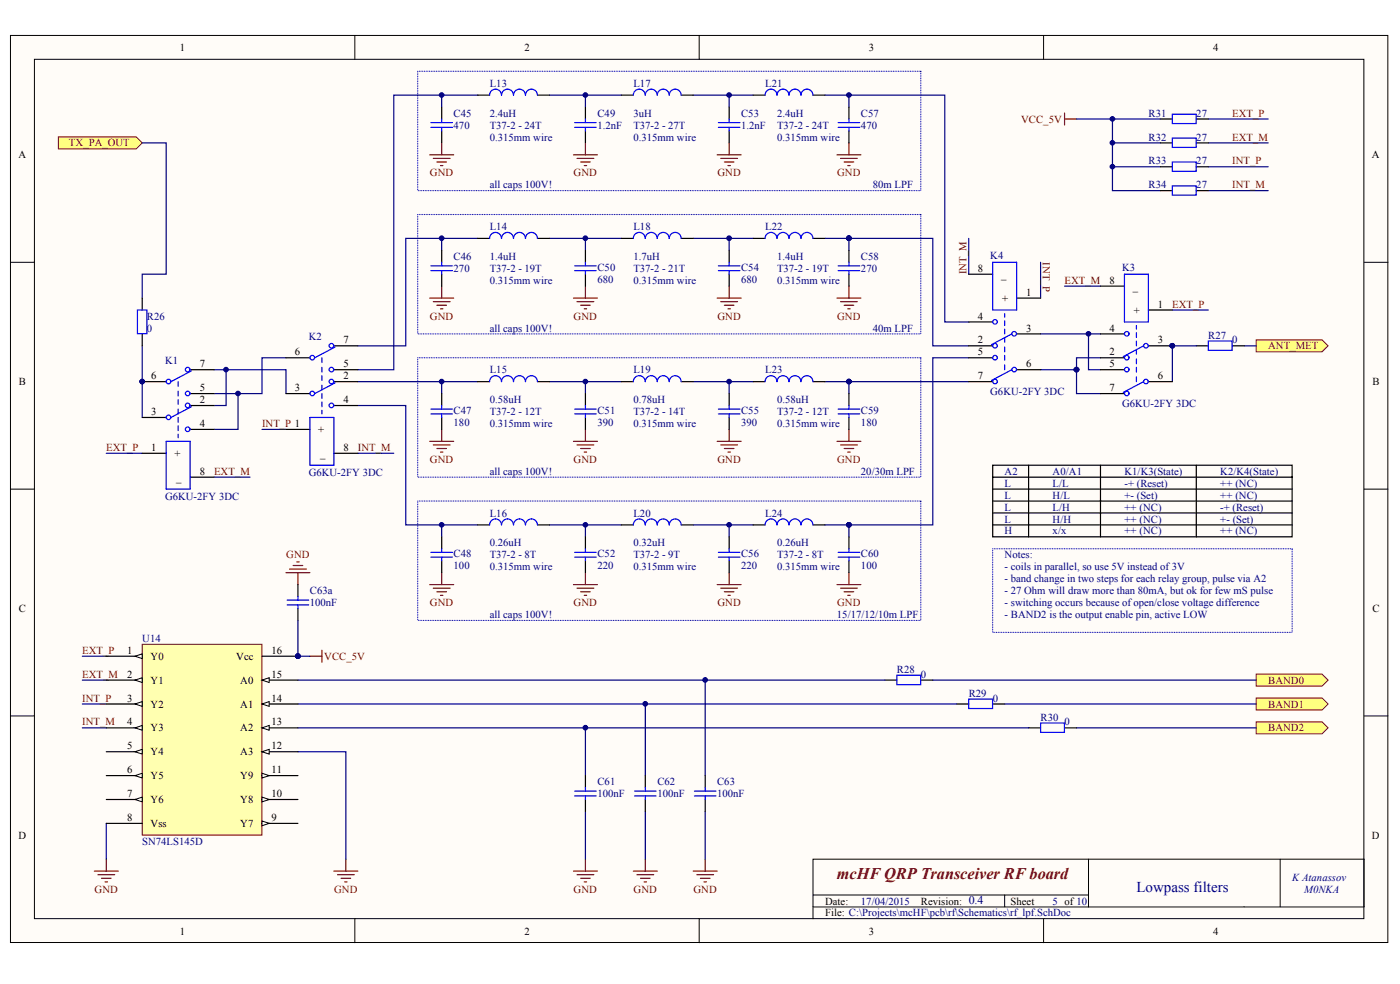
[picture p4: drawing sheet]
<svg xmlns="http://www.w3.org/2000/svg" width="288mm" height="202mm" viewBox="0 0 288 202" stroke-linecap="round" stroke-linejoin="round" font-family="sans-serif">
<defs><g id="words">
<text font-size="3.3" fill="#800000" x="172.1" y="180.7">mcHF QRP Transceiver RF board</text>
<text font-size="3.1" fill="#000080" x="233.7" y="183.2">Lowpass filters</text>
<g font-size="2.2">
<text x="37" y="10.5">1</text>
<text x="107.8" y="10.5">2</text>
<text x="178.6" y="10.5">3</text>
<text x="249.4" y="10.5">4</text>
<text x="3.8" y="32.5">A</text>
<text x="282.1" y="32.5">A</text>
<text x="201" y="55.9">8</text>
<text x="205.9" y="57.1">_</text>
<text x="228.1" y="58.3">8</text>
<text x="232.9" y="59.5">_</text>
<text x="201" y="65.7">4</text>
<text x="206.1" y="62">+</text>
<text x="211" y="60.8">1</text>
<text x="233.2" y="64.4">+</text>
<text x="238.1" y="63.2">1</text>
<text x="70.6" y="70.6">7</text>
<text x="201" y="70.6">2</text>
<text x="211" y="68.1">3</text>
<text x="228.1" y="68.1">4</text>
<text x="238.1" y="70.6">3</text>
<text x="31.1" y="77.9">6</text>
<text x="41.1" y="75.5">7</text>
<text x="60.6" y="73">6</text>
<text x="70.6" y="75.5">5</text>
<text x="70.6" y="77.9">2</text>
<text x="201" y="77.9">7</text>
<text x="201" y="73">5</text>
<text x="211" y="75.5">6</text>
<text x="228.1" y="75.5">5</text>
<text x="228.1" y="73">2</text>
<text x="238.1" y="77.9">6</text>
<text x="3.9" y="79.2">B</text>
<text x="41.1" y="80.4">5</text>
<text x="41.1" y="82.8">2</text>
<text x="60.6" y="80.4">3</text>
<text x="70.6" y="82.8">4</text>
<text x="228.1" y="80.4">7</text>
<text x="282.2" y="79.2">B</text>
<text x="31.1" y="85.3">3</text>
<text x="41.1" y="87.7">4</text>
<text x="65.5" y="88.9">+</text>
<text x="31.1" y="92.6">1</text>
<text x="35.9" y="93.9">+</text>
<text x="65.8" y="93.9">_</text>
<text x="70.6" y="92.6">8</text>
<text x="36.2" y="98.8">_</text>
<text x="41.1" y="97.6">8</text>
<text x="3.9" y="125.7">C</text>
<text x="282.2" y="125.7">C</text>
<text x="26.2" y="134.3">1</text>
<text x="31" y="135.6">Y0</text>
<text x="48.6" y="135.6">Vcc</text>
<text x="55.8" y="134.3">16</text>
<text x="26.2" y="139.2">2</text>
<text x="31" y="140.5">Y1</text>
<text x="49.4" y="140.5">A0</text>
<text x="55.8" y="139.2">15</text>
<text x="26.2" y="144.1">3</text>
<text x="26.2" y="149">4</text>
<text x="31" y="145.4">Y2</text>
<text x="49.4" y="145.4">A1</text>
<text x="55.8" y="149">13</text>
<text x="55.8" y="144.1">14</text>
<text x="26.2" y="154">5</text>
<text x="31" y="155.2">Y4</text>
<text x="31" y="150.3">Y3</text>
<text x="49.4" y="155.2">A3</text>
<text x="49.4" y="150.3">A2</text>
<text x="55.8" y="154">12</text>
<text x="26.2" y="158.9">6</text>
<text x="31" y="160.1">Y5</text>
<text x="49.4" y="160.1">Y9</text>
<text x="55.8" y="158.9">11</text>
<text x="26.2" y="163.8">7</text>
<text x="31" y="165">Y6</text>
<text x="49.4" y="165">Y8</text>
<text x="55.8" y="163.8">10</text>
<text x="3.8" y="172.4">D</text>
<text x="26.2" y="168.6">8</text>
<text x="31" y="169.9">Vss</text>
<text x="49.4" y="169.9">Y7</text>
<text x="55.8" y="168.6">9</text>
<text x="282.1" y="172.4">D</text>
<text x="169.6" y="185.8">Date:</text>
<text x="189.4" y="185.8">Revision: 0.4</text>
<text x="207.8" y="185.8">Sheet</text>
<text x="37" y="192">1</text>
<text x="107.8" y="192">2</text>
<text x="169.6" y="188.3">File: C:\Projects\mcHF\pcb\rf\Schematics\rf_lpf.SchDoc</text>
<text x="178.6" y="192">3</text>
<text x="249.4" y="192">4</text>
</g>
<g font-size="2.2" fill="#000080">
<text x="100.7" y="17.9">L13</text>
<text x="130.2" y="17.9">L17</text>
<text x="157.3" y="17.9">L21</text>
<text x="93.3" y="24">C45</text>
<text x="100.7" y="24">2.4uH</text>
<text x="122.8" y="24">C49</text>
<text x="130.2" y="24">3uH</text>
<text x="152.4" y="24">C53</text>
<text x="159.8" y="24">2.4uH</text>
<text x="177" y="24">C57</text>
<text x="236.1" y="24">R31</text>
<text x="246" y="24">27</text>
<text x="93.3" y="26.4">470</text>
<text x="100.7" y="26.4">T37-2 - 24T</text>
<text x="100.7" y="28.9">0.315mm wire</text>
<text x="122.8" y="26.4">1.2nF</text>
<text x="130.2" y="26.4">T37-2 - 27T</text>
<text x="130.2" y="28.9">0.315mm wire</text>
<text x="152.4" y="26.4">1.2nF</text>
<text x="159.8" y="26.4">T37-2 - 24T</text>
<text x="159.8" y="28.9">0.315mm wire</text>
<text x="177" y="26.4">470</text>
<text x="236.1" y="28.9">R32</text>
<text x="246" y="28.9">27</text>
<text x="236.1" y="33.8">R33</text>
<text x="246" y="33.8">27</text>
<text x="100.7" y="38.7">all caps 100V!</text>
<text x="179.5" y="38.7">80m LPF</text>
<text x="236.1" y="38.7">R34</text>
<text x="246" y="38.7">27</text>
<text x="100.7" y="47.3">L14</text>
<text x="130.2" y="47.3">L18</text>
<text x="157.3" y="47.3">L22</text>
<text x="93.3" y="53.4">C46</text>
<text x="100.7" y="53.4">1.4uH</text>
<text x="130.2" y="53.4">1.7uH</text>
<text x="159.8" y="53.4">1.4uH</text>
<text x="177" y="53.4">C58</text>
<text x="203.6" y="53.2">K4</text>
<text x="93.3" y="55.9">270</text>
<text x="100.7" y="55.9">T37-2 - 19T</text>
<text x="100.7" y="58.3">0.315mm wire</text>
<text x="122.8" y="55.6">C50</text>
<text x="122.8" y="58.1">680</text>
<text x="130.2" y="55.9">T37-2 - 21T</text>
<text x="130.2" y="58.3">0.315mm wire</text>
<text x="152.4" y="55.6">C54</text>
<text x="152.4" y="58.1">680</text>
<text x="159.8" y="55.9">T37-2 - 19T</text>
<text x="159.8" y="58.3">0.315mm wire</text>
<text x="177" y="55.9">270</text>
<text x="230.7" y="55.6">K3</text>
<text x="30.2" y="65.7">R26</text>
<text x="30.2" y="68.1">0</text>
<text x="63.5" y="69.8">K2</text>
<text x="100.7" y="68.1">all caps 100V!</text>
<text x="179.5" y="68.1">40m LPF</text>
<text x="248.4" y="69.6">R27</text>
<text x="253.4" y="70.6">0</text>
<text x="33.9" y="74.7">K1</text>
<text x="100.7" y="76.7">L15</text>
<text x="130.2" y="76.7">L19</text>
<text x="157.3" y="76.7">L23</text>
<text x="100.7" y="82.8">0.58uH</text>
<text x="130.2" y="82.8">0.78uH</text>
<text x="159.8" y="82.8">0.58uH</text>
<text x="203.6" y="81.1">G6KU-2FY 3DC</text>
<text x="230.7" y="83.5">G6KU-2FY 3DC</text>
<text x="93.3" y="85">C47</text>
<text x="93.3" y="87.5">180</text>
<text x="100.7" y="85.3">T37-2 - 12T</text>
<text x="100.7" y="87.7">0.315mm wire</text>
<text x="122.8" y="85">C51</text>
<text x="122.8" y="87.5">390</text>
<text x="130.2" y="85.3">T37-2 - 14T</text>
<text x="130.2" y="87.7">0.315mm wire</text>
<text x="152.4" y="85">C55</text>
<text x="152.4" y="87.5">390</text>
<text x="159.8" y="85.3">T37-2 - 12T</text>
<text x="159.8" y="87.7">0.315mm wire</text>
<text x="177" y="85">C59</text>
<text x="177" y="87.5">180</text>
<text x="63.5" y="97.8">G6KU-2FY 3DC</text>
<text x="100.7" y="97.6">all caps 100V!</text>
<text x="177" y="97.6">20/30m LPF</text>
<text x="206.6" y="97.6">A2</text>
<text x="206.6" y="100">L</text>
<text x="216.4" y="100">L/L</text>
<text x="216.4" y="97.6">A0/A1</text>
<text x="231.2" y="97.6">K1/K3(State)</text>
<text x="231.2" y="100">-+ (Reset)</text>
<text x="250.9" y="97.6">K2/K4(State)</text>
<text x="250.9" y="100">++ (NC)</text>
<text x="33.9" y="102.7">G6KU-2FY 3DC</text>
<text x="100.7" y="106.1">L16</text>
<text x="130.2" y="106.1">L20</text>
<text x="157.3" y="106.1">L24</text>
<text x="206.6" y="102.5">L</text>
<text x="206.6" y="104.9">L</text>
<text x="206.6" y="107.3">L</text>
<text x="216.4" y="104.9">L/H</text>
<text x="216.4" y="107.3">H/H</text>
<text x="216.4" y="102.5">H/L</text>
<text x="231.2" y="102.5">+- (Set)</text>
<text x="231.2" y="107.3">++ (NC)</text>
<text x="231.2" y="104.9">++ (NC)</text>
<text x="250.9" y="102.5">++ (NC)</text>
<text x="250.9" y="107.3">+- (Set)</text>
<text x="250.9" y="104.9">-+ (Reset)</text>
<text x="100.7" y="112.2">0.26uH</text>
<text x="130.2" y="112.2">0.32uH</text>
<text x="159.8" y="112.2">0.26uH</text>
<text x="206.6" y="109.8">H</text>
<text x="216.4" y="109.8">x/x</text>
<text x="231.2" y="109.8">++ (NC)</text>
<text x="250.9" y="109.8">++ (NC)</text>
<text x="93.3" y="114.5">C48</text>
<text x="93.3" y="116.9">100</text>
<text x="100.7" y="114.7">T37-2 - 8T</text>
<text x="100.7" y="117.2">0.315mm wire</text>
<text x="122.8" y="114.5">C52</text>
<text x="122.8" y="116.9">220</text>
<text x="130.2" y="114.7">T37-2 - 9T</text>
<text x="130.2" y="117.2">0.315mm wire</text>
<text x="152.4" y="114.5">C56</text>
<text x="152.4" y="116.9">220</text>
<text x="159.8" y="114.7">T37-2 - 8T</text>
<text x="159.8" y="117.2">0.315mm wire</text>
<text x="177" y="114.5">C60</text>
<text x="177" y="116.9">100</text>
<text x="206.6" y="117.2">- coils in parallel, so use 5V instead of 3V</text>
<text x="206.6" y="119.6">- band change in two steps for each relay group, pulse via A2</text>
<text x="206.6" y="114.7">Notes:</text>
<text x="63.7" y="122.1">C63a</text>
<text x="63.7" y="124.5">100nF</text>
<text x="206.6" y="122.1">- 27 Ohm will draw more than 80mA, but ok for few mS pulse</text>
<text x="206.6" y="124.5">- switching occurs because of open/close voltage difference</text>
<text x="29.2" y="131.9">U14</text>
<text x="100.7" y="127">all caps 100V!</text>
<text x="172.1" y="127">15/17/12/10m LPF</text>
<text x="206.6" y="127">- BAND2 is the output enable pin, active LOW</text>
<text x="184.4" y="138.3">R28</text>
<text x="189.4" y="139.2">0</text>
<text x="199.2" y="143.2">R29</text>
<text x="204.1" y="144.1">0</text>
<text x="214" y="148.1">R30</text>
<text x="218.9" y="149">0</text>
<text x="122.8" y="161.3">C61</text>
<text x="135.2" y="161.3">C62</text>
<text x="147.4" y="161.3">C63</text>
<text x="122.8" y="163.8">100nF</text>
<text x="135.2" y="163.8">100nF</text>
<text x="147.4" y="163.8">100nF</text>
<text x="29.2" y="173.6">SN74LS145D</text>
<text x="177" y="185.8">17/04/2015</text>
<text x="216.4" y="185.8">5 of 10</text>
<text x="265.7" y="180.9">K Atanassov</text>
<text x="268.1" y="183.4">M0NKA</text>
</g>
<g font-size="2.2" fill="#800000">
<text x="253.4" y="24">EXT_P</text>
<text x="210" y="25.2">VCC_5V</text>
<text x="253.4" y="28.9">EXT_M</text>
<text x="14.2" y="30.1">TX_PA_OUT</text>
<text x="253.4" y="33.8">INT_P</text>
<text x="88.4" y="36.3">GND</text>
<text x="117.9" y="36.3">GND</text>
<text x="147.5" y="36.3">GND</text>
<text x="172.1" y="36.3">GND</text>
<text x="253.4" y="38.7">INT_M</text>
<text x="214.5" y="53.9" transform="rotate(90 214.5 53.9)">INT_P</text>
<text x="198.7" y="56.3" transform="rotate(-90 198.7 56.3)">INT_M</text>
<text x="218.9" y="58.3">EXT_M</text>
<text x="88.4" y="65.7">GND</text>
<text x="117.9" y="65.7">GND</text>
<text x="147.5" y="65.7">GND</text>
<text x="172.1" y="65.7">GND</text>
<text x="241" y="63.2">EXT_P</text>
<text x="260.8" y="71.8">ANT_MET</text>
<text x="53.9" y="87.7">INT_P 1</text>
<text x="21.9" y="92.6">EXT_P</text>
<text x="73.6" y="92.6">INT_M</text>
<text x="88.4" y="95.1">GND</text>
<text x="117.9" y="95.1">GND</text>
<text x="147.5" y="95.1">GND</text>
<text x="172.1" y="95.1">GND</text>
<text x="44" y="97.6">EXT_M</text>
<text x="58.9" y="114.7">GND</text>
<text x="88.4" y="124.5">GND</text>
<text x="117.9" y="124.5">GND</text>
<text x="147.5" y="124.5">GND</text>
<text x="172.1" y="124.5">GND</text>
<text x="16.9" y="134.3">EXT_P</text>
<text x="66.7" y="135.6">VCC_5V</text>
<text x="16.9" y="139.2">EXT_M</text>
<text x="260.8" y="140.5">BAND0</text>
<text x="16.9" y="144.1">INT_P</text>
<text x="16.9" y="149">INT_M</text>
<text x="260.8" y="145.4">BAND1</text>
<text x="260.8" y="150.3">BAND2</text>
<text x="19.5" y="183.4">GND</text>
<text x="68.7" y="183.4">GND</text>
<text x="117.9" y="183.4">GND</text>
<text x="130.3" y="183.4">GND</text>
<text x="142.6" y="183.4">GND</text>
</g>
</g></defs>
<g fill="#fffcf8" stroke="#000" stroke-width=".21">
<path d="M2.2 7.3h283.2v186.3h-283.2z"/>
<path d="M7.1 12.2h273.3v176.5h-273.3z"/>
</g>
<g fill="none" stroke="#000" stroke-width=".21">
<path d="M73 7.3v4.9M143.8 7.3v4.9M214.6 7.3v4.9M2.2 53.9h4.9M280.5 53.9h4.9M2.2 100.5h4.9M280.5 100.5h4.9M2.2 147.1h4.9M280.5 147.1h4.9M223.8 176.5v9.8M263.2 176.5v9.8M73 188.8v4.9"/>
<path d="M143.8 188.8v4.9M167.2 186.3h113.3v-9.8h-113.3v12.3M167.2 183.9h56.6M206.6 183.9v2.4M214.6 188.8v4.9"/>
</g>
<path d="M12 28.1h16l1.2 1.3-1.2 1.2h-16z" fill-rule="evenodd" fill="#ffff80" stroke="#800000" stroke-width=".21"/>
<g fill="none" stroke="#000080" stroke-width=".25">
<path d="M90.8 19.5v2.5M98.2 19.5h-17.2v56.5h-7.4M113 19.5h14.8M120.4 19.5v2.5M149.9 19.5v2.5M90.8 49v2.4M98.2 49h-14.8v22h-9.8M113 49h14.8M120.4 49v2.4M149.9 49v2.4M199.2 49v7.3M44 76h14.8v4.9"/>
<path d="M58.8 73.5h-4.9v7.4h-9.9M73.6 78.4h24.6M90.8 78.4v2.5M113 78.4h14.8M120.4 78.4v2.5M149.9 78.4v2.5M214 68.6h12.3M44 98h7.4M73.6 83.3h9.8v24.5h14.8M73.6 93.1h7.4M90.8 107.8v2.5M113 107.8h14.8"/>
<path d="M120.4 107.8v2.5M149.9 107.8v2.5"/>
</g>
<g fill="#000080" stroke="#000080" stroke-width=".21">
<circle cx="120.4" cy="19.5" r=".47"/>
<circle cx="149.9" cy="19.5" r=".47"/>
<circle cx="90.8" cy="19.5" r=".47"/>
<circle cx="120.4" cy="48.9" r=".48"/>
<circle cx="149.9" cy="48.9" r=".48"/>
<circle cx="90.8" cy="48.9" r=".48"/>
<circle cx="120.4" cy="78.4" r=".47"/>
<circle cx="149.9" cy="78.4" r=".47"/>
<circle cx="90.8" cy="78.4" r=".47"/>
<circle cx="120.4" cy="107.8" r=".47"/>
<circle cx="149.9" cy="107.8" r=".47"/>
<circle cx="90.8" cy="107.8" r=".47"/>
</g>
<g fill="none" stroke="#800000" stroke-width=".25">
<path d="M88.4 31.8h4.9M89.1 32.5h3.4M89.8 33.3h2M90.6 34h.5M90.8 29.4v2.4M117.9 31.8h4.9M118.6 32.5h3.5M119.4 33.3h2M120.1 34h.5M120.4 29.4v2.4M147.5 31.8h4.9M148.2 32.5h3.5"/>
<path d="M148.9 33.3h2M149.7 34h.5M149.9 29.4v2.4M90.8 58.8v2.4M120.4 58.8v2.4M149.9 58.8v2.4M88.4 61.2h4.9M89.1 62h3.4M89.8 62.7h2M90.6 63.4h.5M117.9 61.2h4.9M118.6 62h3.5"/>
<path d="M119.4 62.7h2M120.1 63.4h.5M147.5 61.2h4.9M148.2 62h3.5M148.9 62.7h2M149.7 63.4h.5M88.4 90.7h4.9M89.1 91.4h3.4M89.8 92.1h2M90.6 92.9h.5M90.8 88.2v2.5M117.9 90.7h4.9"/>
<path d="M118.6 91.4h3.5M119.4 92.1h2M120.1 92.9h.5M120.4 88.2v2.5M147.5 90.7h4.9M148.2 91.4h3.5M148.9 92.1h2M149.7 92.9h.5M149.9 88.2v2.5M90.8 117.6v2.5M120.4 117.6v2.5M149.9 117.6v2.5"/>
<path d="M88.4 120.1h4.9M89.1 120.8h3.4M89.8 121.6h2M90.6 122.3h.5M117.9 120.1h4.9M118.6 120.8h3.5M119.4 121.6h2M120.1 122.3h.5M147.5 120.1h4.9M148.2 120.8h3.5M148.9 121.6h2M149.7 122.3h.5"/>
</g>
<path d="M189.3 14.6h-103.4v24.6h103.4v-24.6M189.3 44.1h-103.4v24.5h103.4v-24.5M189.3 73.5h-103.4v24.5h103.4v-24.5M189.3 102.9h-103.4v24.6h103.4v-24.6" fill="none" stroke="#0000b4" stroke-width=".25" stroke-dasharray="0 .3"/>
<path d="M204.1 98v-2.4h61.6v14.7h-61.6v-12.3h61.6M226.3 95.6v14.7M246 95.6v14.7M204.1 100.5h61.6M204.1 105.4h61.6M204.1 102.9h61.6" fill="none" stroke="#000" stroke-width=".25"/>
<g fill="#ffff80" stroke="#800000" stroke-width=".21">
<path d="M258.3 138.5h13.5l1.3 1.2-1.3 1.2h-13.5z" fill-rule="evenodd"/>
<path d="M258.3 143.4h13.5l1.3 1.2-1.3 1.2h-13.5z" fill-rule="evenodd"/>
</g>
<path d="M63.7 134.8h2.5M66.2 133.6v2.4M19.4 179h4.9M20.1 179.7h3.5M21.9 176.5v2.5M20.9 180.4h1.9M21.6 181.2h.5" fill="none" stroke="#800000" stroke-width=".25"/>
<path d="M258.3 148.3h13.5l1.3 1.2-1.3 1.3h-13.5z" fill-rule="evenodd" fill="#ffff80" stroke="#800000" stroke-width=".21"/>
<path d="M214 53.9v7.3M218.9 58.8h7.4M241.1 63.7h7.3M53.9 88.2h4.9M16.9 134.8h5M16.9 139.7h5M16.9 144.6h5M16.9 149.5h5" fill="none" stroke="#000080" stroke-width=".25"/>
<path d="M58.8 117.6h4.9M59.5 116.9h3.5M60.3 116.2h1.9M61 115.4h.5M61.3 117.6v2.5" fill="none" stroke="#800000" stroke-width=".25"/>
<path d="M258.3 69.8h13.5l1.3 1.2-1.3 1.3h-13.5z" fill-rule="evenodd" fill="#ffff80" stroke="#800000" stroke-width=".21"/>
<path d="M265.7 112.7h-61.6v17.2h61.6v-17.2" fill="none" stroke="#0000b4" stroke-width=".25" stroke-dasharray="0 .3"/>
<g fill="none" stroke="#000080" stroke-width=".25">
<path d="M142.5 19.5h12.4M169.6 19.5h24.7v46.6h4.9M174.6 19.5v2.5M29.2 29.4h5v26.9h-5v4.9M221.4 24.4h17.2M228.7 24.4v14.8h9.9M228.7 29.4h9.9M228.7 34.3h9.9M248.4 29.4h12.4M248.4 34.3h12.4M248.4 24.4h12.4M248.4 39.2h12.4"/>
<path d="M142.5 49h12.4M169.6 49h5M174.6 49h17.2v22h7.4M174.6 49v2.4M29.2 71v14.8M46.5 76v7.3h-2.5M142.5 78.4h12.4M169.6 78.4h29.6M174.6 78.4v2.5M199.2 73.5h-7.4v34.3h-17.2M214 76h7.4M221.4 76v4.9h4.9"/>
<path d="M223.8 68.6v7.4h2.5M226.3 73.5h-4.9v2.5M255.8 71h2.5M21.9 93.1h7.3M48.9 80.9v7.3h-4.9M142.5 107.8h12.4M169.6 107.8h5M174.6 107.8v2.5M61.3 139.7h120.6M145 139.7v19.6M191.8 139.7h66.5M61.3 154.4h9.8v22.1"/>
<path d="M61.3 144.6h135.4M61.3 149.5h150.2M120.4 149.5v9.8M132.7 144.6v14.7M206.6 144.6h51.7M221.4 149.5h36.9M21.9 169.1v7.4M120.4 166.7v9.8M132.7 166.7v9.8M145 166.7v9.8"/>
</g>
<g fill="#000080" stroke="#000080" stroke-width=".21">
<circle cx="221.3" cy="75.9" r=".47"/>
<circle cx="223.8" cy="68.6" r=".47"/>
<circle cx="46.5" cy="75.9" r=".47"/>
<circle cx="48.9" cy="80.8" r=".47"/>
<circle cx="228.7" cy="29.3" r=".47"/>
<circle cx="228.7" cy="34.2" r=".47"/>
<circle cx="228.7" cy="24.4" r=".47"/>
<circle cx="174.6" cy="19.5" r=".47"/>
<circle cx="174.5" cy="48.9" r=".48"/>
<circle cx="174.6" cy="78.4" r=".47"/>
<circle cx="174.6" cy="107.8" r=".47"/>
<circle cx="120.4" cy="149.5" r=".48"/>
<circle cx="132.7" cy="144.6" r=".48"/>
<circle cx="145" cy="139.7" r=".48"/>
</g>
<g fill="none" stroke="#800000" stroke-width=".25">
<path d="M172.1 31.8h4.9M172.8 32.5h3.5M173.6 33.3h1.9M174.3 34h.5M174.6 29.4v2.4M218.9 23.2v2.5M218.9 24.4h2.5M174.6 58.8v2.4M172.1 61.2h4.9M172.8 62h3.5M173.6 62.7h1.9M174.3 63.4h.5"/>
<path d="M172.1 90.7h4.9M172.8 91.4h3.5M173.6 92.1h1.9M174.3 92.9h.5M174.6 88.2v2.5M174.6 117.6v2.5M172.1 120.1h4.9M172.8 120.8h3.5M173.6 121.6h1.9M174.3 122.3h.5M68.7 179h4.9M69.4 179.7h3.4"/>
<path d="M71.1 176.5v2.5M117.9 179h4.9M118.6 179.7h3.5M120.4 176.5v2.5M130.2 179h5M131 179.7h3.4M132.7 176.5v2.5M142.5 179h5M143.3 179.7h3.4M145 176.5v2.5M70.1 180.4h2M70.9 181.2h.5"/>
<path d="M119.4 180.4h2M120.1 181.2h.5M131.7 180.4h2M132.4 181.2h.5M144 180.4h2M144.8 181.2h.4"/>
</g>
<g fill="none" stroke="#000" stroke-width=".25">
<path d="M29.2 61.2v2.5M29.2 68.6v2.4M246 71h2.4M253.4 71h2.4M211.5 95.6v14.7M204.1 107.8h61.6M61.3 120.1v2.4M61.3 125v2.5M181.9 139.7h2.5M189.3 139.7h2.5M120.4 159.3v2.5M132.7 159.3v2.5"/>
<path d="M145 159.3v2.5M196.7 144.6h2.5M204.1 144.6h2.5M211.5 149.5h2.5M218.9 149.5h2.5M120.4 164.2v2.5M132.7 164.2v2.5M145 164.2v2.5"/>
</g>
<g fill="none" stroke="#00f" stroke-width=".25">
<path d="M28.3 63.7h1.9v4.8h-1.9zM248.4 70.1h4.9v1.9h-4.9zM59 123.3h4.5M59 124.3h4.5M61.3 122.5v.8M61.3 124.3v.7M184.4 138.7h4.9v1.9h-4.9zM199.2 143.6h4.9v2h-4.9zM214 148.5h4.9v2h-4.9zM118.2 162.5h4.4M118.2 163.5h4.4M120.4 161.8v.7"/>
<path d="M120.4 163.5v.7M130.5 162.5h4.4M130.5 163.5h4.4M132.7 161.8v.7M132.7 163.5v.7M142.8 162.5h4.4M142.8 163.5h4.4M145 161.8v.7M145 163.5v.7"/>
</g>
<path d="M29.2 132.4h24.6v39.1h-24.6z" fill="#ffffb0" stroke="#800000" stroke-width=".21"/>
<path d="M21.9 159.3h7.3" fill="none" stroke="#000" stroke-width=".25"/>
<path d="M27.8 159.3l1.4-.5v1z" fill="#fffcf8" stroke="#000" stroke-width=".21"/>
<path d="M21.9 154.4h7.3" fill="none" stroke="#000" stroke-width=".25"/>
<path d="M27.8 154.4l1.4-.5v1z" fill="#fffcf8" stroke="#000" stroke-width=".21"/>
<path d="M21.9 134.8h7.3" fill="none" stroke="#000" stroke-width=".25"/>
<path d="M27.8 134.8l1.4-.5v1z" fill="#fffcf8" stroke="#000" stroke-width=".21"/>
<path d="M21.9 139.7h7.3" fill="none" stroke="#000" stroke-width=".25"/>
<path d="M27.8 139.7l1.4-.5v1z" fill="#fffcf8" stroke="#000" stroke-width=".21"/>
<path d="M21.9 144.6h7.3" fill="none" stroke="#000" stroke-width=".25"/>
<path d="M27.8 144.6l1.4-.5v1z" fill="#fffcf8" stroke="#000" stroke-width=".21"/>
<path d="M21.9 149.5h7.3" fill="none" stroke="#000" stroke-width=".25"/>
<path d="M27.8 149.5l1.4-.5v1z" fill="#fffcf8" stroke="#000" stroke-width=".21"/>
<path d="M21.9 169.1h7.3M21.9 164.2h7.3" fill="none" stroke="#000" stroke-width=".25"/>
<path d="M27.8 164.2l1.4-.5v1z" fill="#fffcf8" stroke="#000" stroke-width=".21"/>
<path d="M53.9 169.1h7.4" fill="none" stroke="#000" stroke-width=".25"/>
<path d="M53.9 168.7l1.5 .4-1.5 .5z" fill="#fffcf8" stroke="#000" stroke-width=".21"/>
<path d="M53.9 164.2h7.4" fill="none" stroke="#000" stroke-width=".25"/>
<path d="M53.9 163.7l1.5 .5-1.5 .5z" fill="#fffcf8" stroke="#000" stroke-width=".21"/>
<path d="M53.9 159.3h7.4" fill="none" stroke="#000" stroke-width=".25"/>
<path d="M53.9 158.8l1.5 .5-1.5 .5z" fill="#fffcf8" stroke="#000" stroke-width=".21"/>
<path d="M53.9 154.4h7.4" fill="none" stroke="#000" stroke-width=".25"/>
<path d="M53.9 154.4l1.5-.5v1z" fill="#fffcf8" stroke="#000" stroke-width=".21"/>
<path d="M53.9 149.5h7.4" fill="none" stroke="#000" stroke-width=".25"/>
<path d="M53.9 149.5l1.5-.5v1z" fill="#fffcf8" stroke="#000" stroke-width=".21"/>
<path d="M53.9 144.6h7.4" fill="none" stroke="#000" stroke-width=".25"/>
<path d="M53.9 144.6l1.5-.5v1z" fill="#fffcf8" stroke="#000" stroke-width=".21"/>
<path d="M53.9 139.7h7.4" fill="none" stroke="#000" stroke-width=".25"/>
<path d="M53.9 139.7l1.5-.5v1z" fill="#fffcf8" stroke="#000" stroke-width=".21"/>
<g fill="none" stroke="#000" stroke-width=".25">
<path d="M98.2 19.5h2.5M110.5 19.5h2.5M127.8 19.5h2.4M140.1 19.5h2.4M154.9 19.5h2.4M167.2 19.5h2.4M90.8 22v2.4M90.8 26.9v2.5M120.4 22v2.4M120.4 26.9v2.5M149.9 22v2.4M149.9 26.9v2.5"/>
<path d="M174.6 22v2.4M174.6 26.9v2.5M238.6 24.4h2.5M238.6 29.4h2.5M238.6 34.3h2.5M238.6 39.2h2.5M246 24.4h2.4M246 29.4h2.4M246 34.3h2.4M246 39.2h2.4M90.8 51.4v2.5M90.8 56.3v2.5"/>
<path d="M98.2 49h2.5M110.5 49h2.5M120.4 51.4v2.5M120.4 56.3v2.5M127.8 49h2.4M140.1 49h2.4M149.9 51.4v2.5M149.9 56.3v2.5M154.9 49h2.4M167.2 49h2.4M174.6 51.4v2.5M174.6 56.3v2.5"/>
<path d="M199.2 56.3h4.9M226.3 58.8h4.9M29.2 78.4h5M39.1 76h4.9M58.8 73.5h4.9M68.7 78.4h4.9M68.7 76h4.9M68.7 71h4.9M98.2 78.4h2.5M110.5 78.4h2.5M127.8 78.4h2.4M140.1 78.4h2.4"/>
<path d="M154.9 78.4h2.4M167.2 78.4h2.4M199.2 78.4h4.9M199.2 73.5h4.9M199.2 71h4.9M199.2 66.1h4.9M209 76h5M209 68.6h5M209 61.2h5M226.3 76h4.9M226.3 73.5h4.9M226.3 68.6h4.9"/>
<path d="M236.1 78.4h5M236.1 71h5M236.1 63.7h5M29.2 85.8h5M29.2 93.1h5M39.1 80.9h4.9M39.1 83.3h4.9M39.1 88.2h4.9M39.1 98h4.9M58.8 80.9h4.9M58.8 88.2h4.9M68.7 83.3h4.9"/>
<path d="M68.7 93.1h4.9M90.8 80.9v2.4M90.8 85.8v2.4M120.4 80.9v2.4M120.4 85.8v2.4M149.9 80.9v2.4M149.9 85.8v2.4M174.6 80.9v2.4M174.6 85.8v2.4M226.3 80.9h4.9M90.8 110.3v2.4M90.8 115.2v2.4"/>
<path d="M98.2 107.8h2.5M110.5 107.8h2.5M120.4 110.3v2.4M120.4 115.2v2.4M127.8 107.8h2.4M140.1 107.8h2.4M149.9 110.3v2.4M149.9 115.2v2.4M154.9 107.8h2.4M167.2 107.8h2.4M174.6 110.3v2.4M174.6 115.2v2.4"/>
<path d="M53.9 134.8h7.4"/>
</g>
<g fill="#000080" stroke="#000080" stroke-width=".21">
<circle cx="61.3" cy="134.8" r=".47"/>
<circle cx="241.1" cy="71" r=".47"/>
<circle cx="29.2" cy="78.4" r=".47"/>
</g>
<path d="M246 71h-4.9v7.4M61.3 127.5v7.3h2.4" fill="none" stroke="#000080" stroke-width=".25"/>
<g fill="none" stroke="#00f" stroke-width=".25">
<path d="M110.5 19.5a1.23 1.23 0 0 0-1.2-1.2 1.23 1.23 0 0 0-1.3 1.2 1.23 1.23 0 0 0-1.2-1.2 1.23 1.23 0 0 0-1.2 1.2 1.23 1.23 0 0 0-1.3-1.2 1.23 1.23 0 0 0-1.2 1.2 1.22 1.22 0 0 0-1.2-1.2 1.22 1.22 0 0 0-1.2 1.2M140.1 19.5a1.23 1.23 0 0 0-1.3-1.2 1.23 1.23 0 0 0-1.2 1.2 1.23 1.23 0 0 0-1.2-1.2 1.23 1.23 0 0 0-1.3 1.2 1.23 1.23 0 0 0-1.2-1.2 1.23 1.23 0 0 0-1.2 1.2 1.22 1.22 0 0 0-1.3-1.2 1.22 1.22 0 0 0-1.2 1.2M167.1 19.5a1.23 1.23 0 0 0-1.2-1.2 1.23 1.23 0 0 0-1.2 1.2 1.23 1.23 0 0 0-1.2-1.2 1.23 1.23 0 0 0-1.3 1.2 1.23 1.23 0 0 0-1.2-1.2 1.23 1.23 0 0 0-1.2 1.2 1.22 1.22 0 0 0-1.3-1.2 1.22 1.22 0 0 0-1.2 1.2M88.6 26.2h4.4M88.6 25.2h4.4M90.8 24.4v.8M90.8 26.2v.7M118.2 26.2h4.4M118.2 25.2h4.4M120.4 24.4v.8M120.4 26.2v.7M147.7 26.2h4.4"/>
<path d="M147.7 25.2h4.4M149.9 24.4v.8M149.9 26.2v.7M172.3 26.2h4.5M172.3 25.2h4.5M174.6 24.4v.8M174.6 26.2v.7M241.1 23.5h4.9v1.9h-4.9zM241.1 28.4h4.9v1.9h-4.9zM241.1 33.3h4.9v1.9h-4.9zM241.1 38.2h4.9v1.9h-4.9zM88.6 55.6h4.4"/>
<path d="M88.6 54.6h4.4M90.8 53.9v.7M90.8 55.6v.7M110.5 49a1.23 1.23 0 0 0-1.2-1.3 1.23 1.23 0 0 0-1.3 1.3 1.23 1.23 0 0 0-1.2-1.3 1.23 1.23 0 0 0-1.2 1.3 1.23 1.23 0 0 0-1.3-1.3 1.23 1.23 0 0 0-1.2 1.3 1.22 1.22 0 0 0-1.2-1.3 1.22 1.22 0 0 0-1.2 1.3M118.2 55.6h4.4M118.2 54.6h4.4M120.4 53.9v.7M120.4 55.6v.7M140.1 49a1.23 1.23 0 0 0-1.3-1.3 1.23 1.23 0 0 0-1.2 1.3 1.23 1.23 0 0 0-1.2-1.3 1.23 1.23 0 0 0-1.3 1.3 1.23 1.23 0 0 0-1.2-1.3 1.23 1.23 0 0 0-1.2 1.3 1.22 1.22 0 0 0-1.3-1.3 1.22 1.22 0 0 0-1.2 1.3M147.7 55.6h4.4M147.7 54.6h4.4M149.9 53.9v.7"/>
<path d="M149.9 55.6v.7M167.1 49a1.23 1.23 0 0 0-1.2-1.3 1.23 1.23 0 0 0-1.2 1.3 1.23 1.23 0 0 0-1.2-1.3 1.23 1.23 0 0 0-1.3 1.3 1.23 1.23 0 0 0-1.2-1.3 1.23 1.23 0 0 0-1.2 1.3 1.22 1.22 0 0 0-1.3-1.3 1.22 1.22 0 0 0-1.2 1.3M172.3 55.6h4.5M172.3 54.6h4.5M174.6 53.9v.7M174.6 55.6v.7M204.1 53.9h4.9v9.8h-4.9zM231.2 56.3h4.9v9.8h-4.9zM36.6 78.4v1M39.3 76.2l-4.1 2.2M66.2 73.5v1M66.2 75.5v.9"/>
<path d="M66.2 77.2v1M66.2 79.1v1M68.9 78.6l-4.2 2.3M68.9 71.3l-4.2 2.2M110.5 78.4a1.23 1.23 0 0 0-1.2-1.2 1.23 1.23 0 0 0-1.3 1.2 1.23 1.23 0 0 0-1.2-1.2 1.23 1.23 0 0 0-1.2 1.2 1.23 1.23 0 0 0-1.3-1.2 1.23 1.23 0 0 0-1.2 1.2 1.22 1.22 0 0 0-1.2-1.2 1.22 1.22 0 0 0-1.2 1.2M140.1 78.4a1.23 1.23 0 0 0-1.3-1.2 1.23 1.23 0 0 0-1.2 1.2 1.23 1.23 0 0 0-1.2-1.2 1.23 1.23 0 0 0-1.3 1.2 1.23 1.23 0 0 0-1.2-1.2 1.23 1.23 0 0 0-1.2 1.2 1.22 1.22 0 0 0-1.3-1.2 1.22 1.22 0 0 0-1.2 1.2M167.1 78.4a1.23 1.23 0 0 0-1.2-1.2 1.23 1.23 0 0 0-1.2 1.2 1.23 1.23 0 0 0-1.2-1.2 1.23 1.23 0 0 0-1.3 1.2 1.23 1.23 0 0 0-1.2-1.2 1.23 1.23 0 0 0-1.2 1.2 1.22 1.22 0 0 0-1.3-1.2 1.22 1.22 0 0 0-1.2 1.2M206.6 64.4v.8M206.6 65.9v1M206.6 67.6v1M206.6 69.3v1M206.6 71.3v1"/>
<path d="M206.6 73v1M206.6 75v1M208.1 68.6l-4.2 2.2M208.1 76l-4.2 2.2M233.7 66.9v.7M233.7 68.3v1M233.7 70.1v.9M233.7 71.8v1M233.7 73.7v1M233.7 75.5v.9M233.7 77.4v1M235.1 71l-4.1 2.3"/>
<path d="M235.1 78.4l-4.1 2.2M34.2 90.7h4.9v9.8h-4.9zM36.6 80.4v.9M36.6 82.1v1M36.6 84v1M36.6 85.8v.9M36.6 87.5v1M36.6 89.2v.7M39.3 83.6l-4.1 2.2M63.7 85.8h5v9.8h-5zM66.2 80.9v.9M66.2 82.6v1"/>
<path d="M66.2 84.3v.7M88.6 84h4.4M88.6 85h4.4M90.8 83.3v.7M90.8 85v.8M118.2 84h4.4M118.2 85h4.4M120.4 83.3v.7M120.4 85v.8M147.7 84h4.4M147.7 85h4.4M149.9 83.3v.7"/>
<path d="M149.9 85v.8M172.3 84h4.5M172.3 85h4.5M174.6 83.3v.7M174.6 85v.8M88.6 113.5h4.4M88.6 114.5h4.4M90.8 112.7v.8M90.8 114.5v.7M110.5 107.8a1.23 1.23 0 0 0-1.2-1.2 1.23 1.23 0 0 0-1.3 1.2 1.23 1.23 0 0 0-1.2-1.2 1.23 1.23 0 0 0-1.2 1.2 1.23 1.23 0 0 0-1.3-1.2 1.23 1.23 0 0 0-1.2 1.2 1.22 1.22 0 0 0-1.2-1.2 1.22 1.22 0 0 0-1.2 1.2M118.2 113.5h4.4M118.2 114.5h4.4"/>
<path d="M120.4 112.7v.8M120.4 114.5v.7M140.1 107.8a1.23 1.23 0 0 0-1.3-1.2 1.23 1.23 0 0 0-1.2 1.2 1.23 1.23 0 0 0-1.2-1.2 1.23 1.23 0 0 0-1.3 1.2 1.23 1.23 0 0 0-1.2-1.2 1.23 1.23 0 0 0-1.2 1.2 1.22 1.22 0 0 0-1.3-1.2 1.22 1.22 0 0 0-1.2 1.2M147.7 113.5h4.4M147.7 114.5h4.4M149.9 112.7v.8M149.9 114.5v.7M167.1 107.8a1.23 1.23 0 0 0-1.2-1.2 1.23 1.23 0 0 0-1.2 1.2 1.23 1.23 0 0 0-1.2-1.2 1.23 1.23 0 0 0-1.3 1.2 1.23 1.23 0 0 0-1.2-1.2 1.23 1.23 0 0 0-1.2 1.2 1.22 1.22 0 0 0-1.3-1.2 1.22 1.22 0 0 0-1.2 1.2M172.3 113.5h4.5M172.3 114.5h4.5M174.6 112.7v.8M174.6 114.5v.7"/>
<circle cx="34.7" cy="78.4" r=".47"/>
<circle cx="38.6" cy="75.9" r=".47"/>
<circle cx="64.2" cy="73.5" r=".47"/>
<circle cx="68.2" cy="78.4" r=".47"/>
<circle cx="68.2" cy="75.9" r=".47"/>
<circle cx="68.2" cy="71" r=".47"/>
<circle cx="204.6" cy="73.5" r=".47"/>
<circle cx="204.6" cy="78.4" r=".47"/>
<circle cx="204.6" cy="66.1" r=".47"/>
<circle cx="204.6" cy="71" r=".47"/>
<circle cx="208.5" cy="75.9" r=".47"/>
<circle cx="208.5" cy="68.6" r=".47"/>
<circle cx="231.7" cy="75.9" r=".47"/>
<circle cx="231.7" cy="73.5" r=".47"/>
<circle cx="231.7" cy="68.6" r=".47"/>
<circle cx="235.6" cy="78.4" r=".47"/>
<circle cx="235.6" cy="71" r=".47"/>
<circle cx="34.7" cy="85.7" r=".47"/>
<circle cx="38.6" cy="80.8" r=".47"/>
<circle cx="38.6" cy="83.3" r=".47"/>
<circle cx="38.6" cy="88.2" r=".47"/>
<circle cx="64.2" cy="80.8" r=".47"/>
<circle cx="68.2" cy="83.3" r=".47"/>
<circle cx="231.7" cy="80.8" r=".47"/>
</g>
<use href="#words"/>
</svg>
